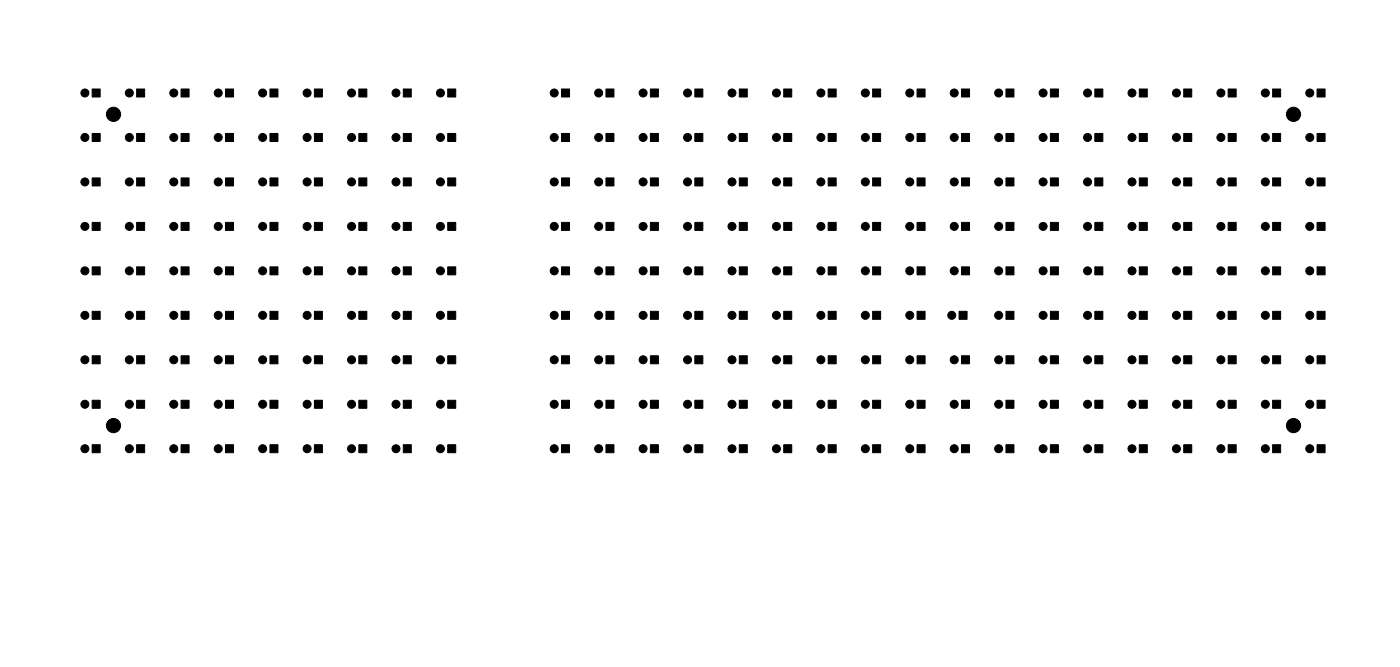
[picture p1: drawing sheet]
<svg xmlns="http://www.w3.org/2000/svg" width="315mm" height="150mm" viewBox="0 0 315 150" stroke-linecap="round" stroke-linejoin="round" font-family="sans-serif">
<g fill="#000" stroke="#000" stroke-width=".22">
<path d="M20.7 30h1.8v1.8h-1.8zM20.7 20h1.8v1.8h-1.8zM30.7 20h1.8v1.8h-1.8zM30.7 30h1.8v1.8h-1.8zM40.7 20h1.8v1.8h-1.8zM40.7 30h1.8v1.8h-1.8zM50.7 30h1.8v1.8h-1.8zM50.7 20h1.8v1.8h-1.8zM60.7 30h1.8v1.8h-1.8zM60.7 20h1.8v1.8h-1.8zM70.7 20h1.8v1.8h-1.8zM70.7 30h1.8v1.8h-1.8z"/>
<path d="M80.7 30h1.8v1.8h-1.8zM80.7 20h1.8v1.8h-1.8zM90.7 30h1.8v1.8h-1.8zM90.7 20h1.8v1.8h-1.8zM100.7 20h1.8v1.8h-1.8zM100.7 30h1.8v1.8h-1.8zM126.3 30h1.8v1.8h-1.8zM126.3 20h1.8v1.8h-1.8zM136.3 30h1.8v1.8h-1.8zM136.3 20h1.8v1.8h-1.8zM146.3 20h1.8v1.8h-1.8zM146.3 30h1.8v1.8h-1.8z"/>
<path d="M156.3 30h1.8v1.8h-1.8zM156.3 20h1.8v1.8h-1.8zM166.3 20h1.8v1.8h-1.8zM166.3 30h1.8v1.8h-1.8zM176.3 30h1.8v1.8h-1.8zM176.3 20h1.8v1.8h-1.8zM186.3 20h1.8v1.8h-1.8zM186.3 30h1.8v1.8h-1.8zM196.3 30h1.8v1.8h-1.8zM196.3 20h1.8v1.8h-1.8zM206.3 30h1.8v1.8h-1.8zM206.3 20h1.8v1.8h-1.8z"/>
<path d="M216.3 20h1.8v1.8h-1.8zM216.3 30h1.8v1.8h-1.8zM226.3 20h1.8v1.8h-1.8zM226.3 30h1.8v1.8h-1.8zM236.3 20h1.8v1.8h-1.8zM236.3 30h1.8v1.8h-1.8zM246.3 20h1.8v1.8h-1.8zM246.3 30h1.8v1.8h-1.8zM256.3 20h1.8v1.8h-1.8zM256.3 30h1.8v1.8h-1.8zM266.3 20h1.8v1.8h-1.8zM266.3 30h1.8v1.8h-1.8z"/>
<path d="M276.3 30h1.8v1.8h-1.8zM276.3 20h1.8v1.8h-1.8zM286.3 20h1.8v1.8h-1.8zM286.3 30h1.8v1.8h-1.8zM296.3 20h1.8v1.8h-1.8zM296.3 30h1.8v1.8h-1.8zM20.7 50h1.8v1.8h-1.8zM20.7 40h1.8v1.8h-1.8zM30.7 40h1.8v1.8h-1.8zM30.7 50h1.8v1.8h-1.8zM40.7 50h1.8v1.8h-1.8zM40.7 40h1.8v1.8h-1.8z"/>
<path d="M50.7 50h1.8v1.8h-1.8zM50.7 40h1.8v1.8h-1.8zM60.7 40h1.8v1.8h-1.8zM60.7 50h1.8v1.8h-1.8zM70.7 40h1.8v1.8h-1.8zM70.7 50h1.8v1.8h-1.8zM80.7 40h1.8v1.8h-1.8zM80.7 50h1.8v1.8h-1.8zM90.7 40h1.8v1.8h-1.8zM90.7 50h1.8v1.8h-1.8zM100.7 40h1.8v1.8h-1.8zM100.7 50h1.8v1.8h-1.8z"/>
<path d="M126.3 40h1.8v1.8h-1.8zM126.3 50h1.8v1.8h-1.8zM136.3 50h1.8v1.8h-1.8zM136.3 40h1.8v1.8h-1.8zM146.3 40h1.8v1.8h-1.8zM146.3 50h1.8v1.8h-1.8zM156.3 50h1.8v1.8h-1.8zM156.3 40h1.8v1.8h-1.8zM166.3 50h1.8v1.8h-1.8zM166.3 40h1.8v1.8h-1.8zM176.3 40h1.8v1.8h-1.8zM176.3 50h1.8v1.8h-1.8z"/>
<path d="M186.3 50h1.8v1.8h-1.8zM186.3 40h1.8v1.8h-1.8zM196.3 50h1.8v1.8h-1.8zM196.3 40h1.8v1.8h-1.8zM206.3 50h1.8v1.8h-1.8zM206.3 40h1.8v1.8h-1.8zM216.3 40h1.8v1.8h-1.8zM216.3 50h1.8v1.8h-1.8zM226.3 50h1.8v1.8h-1.8zM226.3 40h1.8v1.8h-1.8zM236.3 40h1.8v1.8h-1.8zM236.3 50h1.8v1.8h-1.8z"/>
<path d="M246.3 40h1.8v1.8h-1.8zM246.3 50h1.8v1.8h-1.8zM256.3 50h1.8v1.8h-1.8zM256.3 40h1.8v1.8h-1.8zM266.3 40h1.8v1.8h-1.8zM266.3 50h1.8v1.8h-1.8zM276.3 50h1.8v1.8h-1.8zM276.3 40h1.8v1.8h-1.8zM286.3 40h1.8v1.8h-1.8zM286.3 50h1.8v1.8h-1.8zM296.3 50h1.8v1.8h-1.8zM296.3 40h1.8v1.8h-1.8z"/>
<path d="M20.7 60h1.8v1.8h-1.8zM20.7 70h1.8v1.8h-1.8zM30.7 70h1.8v1.8h-1.8zM30.7 60h1.8v1.8h-1.8zM40.7 70h1.8v1.8h-1.8zM40.7 60h1.8v1.8h-1.8zM50.7 70h1.8v1.8h-1.8zM50.7 60h1.8v1.8h-1.8zM60.7 70h1.8v1.8h-1.8zM60.7 60h1.8v1.8h-1.8zM70.7 60h1.8v1.8h-1.8zM70.7 70h1.8v1.8h-1.8z"/>
<path d="M80.7 60h1.8v1.8h-1.8zM80.7 70h1.8v1.8h-1.8zM90.7 70h1.8v1.8h-1.8zM90.7 60h1.8v1.8h-1.8zM100.7 70h1.8v1.8h-1.8zM100.7 60h1.8v1.8h-1.8zM126.3 70h1.8v1.8h-1.8zM126.3 60h1.8v1.8h-1.8zM136.3 60h1.8v1.8h-1.8zM136.3 70h1.8v1.8h-1.8zM146.3 70h1.8v1.8h-1.8zM146.3 60h1.8v1.8h-1.8z"/>
<path d="M156.3 70h1.8v1.8h-1.8zM156.3 60h1.8v1.8h-1.8zM166.3 70h1.8v1.8h-1.8zM166.3 60h1.8v1.8h-1.8zM176.3 60h1.8v1.8h-1.8zM176.3 70h1.8v1.8h-1.8zM186.3 70h1.8v1.8h-1.8zM186.3 60h1.8v1.8h-1.8zM196.3 60h1.8v1.8h-1.8zM196.3 70h1.8v1.8h-1.8zM206.3 60h1.8v1.8h-1.8zM206.3 70h1.8v1.8h-1.8z"/>
<path d="M215.8 70h1.8v1.8h-1.8zM216.3 60h1.8v1.8h-1.8zM226.3 60h1.8v1.8h-1.8zM226.3 70h1.8v1.8h-1.8zM236.3 60h1.8v1.8h-1.8zM236.3 70h1.8v1.8h-1.8zM246.3 60h1.8v1.8h-1.8zM246.3 70h1.8v1.8h-1.8zM256.3 60h1.8v1.8h-1.8zM256.3 70h1.8v1.8h-1.8zM266.3 70h1.8v1.8h-1.8zM266.3 60h1.8v1.8h-1.8z"/>
<path d="M276.3 70h1.8v1.8h-1.8zM276.3 60h1.8v1.8h-1.8zM286.3 60h1.8v1.8h-1.8zM286.3 70h1.8v1.8h-1.8zM296.3 60h1.8v1.8h-1.8zM296.3 70h1.8v1.8h-1.8zM20.7 90h1.8v1.8h-1.8zM20.7 80h1.8v1.8h-1.8zM30.7 80h1.8v1.8h-1.8zM30.7 90h1.8v1.8h-1.8zM40.7 90h1.8v1.8h-1.8zM40.7 80h1.8v1.8h-1.8z"/>
<path d="M50.7 90h1.8v1.8h-1.8zM50.7 80h1.8v1.8h-1.8zM60.7 80h1.8v1.8h-1.8zM60.7 90h1.8v1.8h-1.8zM70.7 80h1.8v1.8h-1.8zM70.7 90h1.8v1.8h-1.8zM80.7 80h1.8v1.8h-1.8zM80.7 90h1.8v1.8h-1.8zM90.7 90h1.8v1.8h-1.8zM90.7 80h1.8v1.8h-1.8zM100.7 90h1.8v1.8h-1.8zM100.7 80h1.8v1.8h-1.8z"/>
<path d="M126.3 90h1.8v1.8h-1.8zM126.3 80h1.8v1.8h-1.8zM136.3 90h1.8v1.8h-1.8zM136.3 80h1.8v1.8h-1.8zM146.3 90h1.8v1.8h-1.8zM146.3 80h1.8v1.8h-1.8zM156.3 90h1.8v1.8h-1.8zM156.3 80h1.8v1.8h-1.8zM166.3 80h1.8v1.8h-1.8zM166.3 90h1.8v1.8h-1.8zM176.3 90h1.8v1.8h-1.8zM176.3 80h1.8v1.8h-1.8z"/>
<path d="M186.3 80h1.8v1.8h-1.8zM186.3 90h1.8v1.8h-1.8zM196.3 80h1.8v1.8h-1.8zM196.3 90h1.8v1.8h-1.8zM206.3 80h1.8v1.8h-1.8zM206.3 90h1.8v1.8h-1.8zM216.3 90h1.8v1.8h-1.8zM216.3 80h1.8v1.8h-1.8zM226.3 90h1.8v1.8h-1.8zM226.3 80h1.8v1.8h-1.8zM236.3 90h1.8v1.8h-1.8zM236.3 80h1.8v1.8h-1.8z"/>
<path d="M246.3 80h1.8v1.8h-1.8zM246.3 90h1.8v1.8h-1.8zM256.3 90h1.8v1.8h-1.8zM256.3 80h1.8v1.8h-1.8zM266.3 90h1.8v1.8h-1.8zM266.3 80h1.8v1.8h-1.8zM276.3 90h1.8v1.8h-1.8zM276.3 80h1.8v1.8h-1.8zM286.3 80h1.8v1.8h-1.8zM286.3 90h1.8v1.8h-1.8zM296.3 80h1.8v1.8h-1.8zM296.3 90h1.8v1.8h-1.8z"/>
<path d="M20.7 100h1.8v1.8h-1.8zM30.7 100h1.8v1.8h-1.8zM40.7 100h1.8v1.8h-1.8zM50.7 100h1.8v1.8h-1.8zM60.7 100h1.8v1.8h-1.8zM70.7 100h1.8v1.8h-1.8zM80.7 100h1.8v1.8h-1.8zM90.7 100h1.8v1.8h-1.8zM100.7 100h1.8v1.8h-1.8zM126.3 100h1.8v1.8h-1.8zM136.3 100h1.8v1.8h-1.8zM146.3 100h1.8v1.8h-1.8z"/>
<path d="M156.3 100h1.8v1.8h-1.8zM166.3 100h1.8v1.8h-1.8zM176.3 100h1.8v1.8h-1.8zM186.3 100h1.8v1.8h-1.8zM196.3 100h1.8v1.8h-1.8zM206.3 100h1.8v1.8h-1.8zM216.3 100h1.8v1.8h-1.8zM226.3 100h1.8v1.8h-1.8zM236.3 100h1.8v1.8h-1.8zM246.3 100h1.8v1.8h-1.8zM256.3 100h1.8v1.8h-1.8zM266.3 100h1.8v1.8h-1.8z"/>
<path d="M276.3 100h1.8v1.8h-1.8zM286.3 100h1.8v1.8h-1.8zM296.3 100h1.8v1.8h-1.8z"/>
<circle cx="19.1" cy="20.9" r=".9"/>
<circle cx="19.1" cy="30.9" r=".9"/>
<circle cx="25.5" cy="25.7" r="1.6"/>
<circle cx="29.1" cy="20.9" r=".9"/>
<circle cx="29.1" cy="30.9" r=".9"/>
<circle cx="39.1" cy="20.9" r=".9"/>
<circle cx="39.1" cy="30.9" r=".9"/>
<circle cx="49.1" cy="20.9" r=".9"/>
<circle cx="49.1" cy="30.9" r=".9"/>
<circle cx="59.1" cy="20.9" r=".9"/>
<circle cx="59.1" cy="30.9" r=".9"/>
<circle cx="69.1" cy="20.9" r=".9"/>
<circle cx="69.1" cy="30.9" r=".9"/>
<circle cx="79.1" cy="20.9" r=".9"/>
<circle cx="79.1" cy="30.9" r=".9"/>
<circle cx="89.1" cy="20.9" r=".9"/>
<circle cx="89.1" cy="30.9" r=".9"/>
<circle cx="99.1" cy="20.9" r=".9"/>
<circle cx="99.1" cy="30.9" r=".9"/>
<circle cx="124.7" cy="20.9" r=".9"/>
<circle cx="124.7" cy="30.9" r=".9"/>
<circle cx="134.7" cy="20.9" r=".9"/>
<circle cx="134.7" cy="30.9" r=".9"/>
<circle cx="144.7" cy="20.9" r=".9"/>
<circle cx="144.7" cy="30.9" r=".9"/>
<circle cx="154.7" cy="20.9" r=".9"/>
<circle cx="154.7" cy="30.9" r=".9"/>
<circle cx="164.7" cy="20.9" r=".9"/>
<circle cx="164.7" cy="30.9" r=".9"/>
<circle cx="174.7" cy="20.9" r=".9"/>
<circle cx="174.7" cy="30.9" r=".9"/>
<circle cx="184.7" cy="20.9" r=".9"/>
<circle cx="184.7" cy="30.9" r=".9"/>
<circle cx="194.7" cy="20.9" r=".9"/>
<circle cx="194.7" cy="30.9" r=".9"/>
<circle cx="204.7" cy="20.9" r=".9"/>
<circle cx="204.7" cy="30.9" r=".9"/>
<circle cx="214.7" cy="20.9" r=".9"/>
<circle cx="214.7" cy="30.9" r=".9"/>
<circle cx="224.7" cy="20.9" r=".9"/>
<circle cx="224.7" cy="30.9" r=".9"/>
<circle cx="234.7" cy="20.9" r=".9"/>
<circle cx="234.7" cy="30.9" r=".9"/>
<circle cx="244.7" cy="20.9" r=".9"/>
<circle cx="244.7" cy="30.9" r=".9"/>
<circle cx="254.7" cy="20.9" r=".9"/>
<circle cx="254.7" cy="30.9" r=".9"/>
<circle cx="264.7" cy="20.9" r=".9"/>
<circle cx="264.7" cy="30.9" r=".9"/>
<circle cx="274.7" cy="20.9" r=".9"/>
<circle cx="274.7" cy="30.9" r=".9"/>
<circle cx="284.7" cy="20.9" r=".9"/>
<circle cx="284.7" cy="30.9" r=".9"/>
<circle cx="291" cy="25.7" r="1.6"/>
<circle cx="294.7" cy="20.9" r=".9"/>
<circle cx="294.7" cy="30.9" r=".9"/>
<circle cx="19.1" cy="50.9" r=".9"/>
<circle cx="19.1" cy="40.9" r=".9"/>
<circle cx="29.1" cy="50.9" r=".9"/>
<circle cx="29.1" cy="40.9" r=".9"/>
<circle cx="39.1" cy="50.9" r=".9"/>
<circle cx="39.1" cy="40.9" r=".9"/>
<circle cx="49.1" cy="50.9" r=".9"/>
<circle cx="49.1" cy="40.9" r=".9"/>
<circle cx="59.1" cy="50.9" r=".9"/>
<circle cx="59.1" cy="40.9" r=".9"/>
<circle cx="69.1" cy="50.9" r=".9"/>
<circle cx="69.1" cy="40.9" r=".9"/>
<circle cx="79.1" cy="50.9" r=".9"/>
<circle cx="79.1" cy="40.9" r=".9"/>
<circle cx="89.1" cy="50.9" r=".9"/>
<circle cx="89.1" cy="40.9" r=".9"/>
<circle cx="99.1" cy="50.9" r=".9"/>
<circle cx="99.1" cy="40.9" r=".9"/>
<circle cx="124.7" cy="50.9" r=".9"/>
<circle cx="124.7" cy="40.9" r=".9"/>
<circle cx="134.7" cy="50.9" r=".9"/>
<circle cx="134.7" cy="40.9" r=".9"/>
<circle cx="144.7" cy="50.9" r=".9"/>
<circle cx="144.7" cy="40.9" r=".9"/>
<circle cx="154.7" cy="50.9" r=".9"/>
<circle cx="154.7" cy="40.9" r=".9"/>
<circle cx="164.7" cy="50.9" r=".9"/>
<circle cx="164.7" cy="40.9" r=".9"/>
<circle cx="174.7" cy="50.9" r=".9"/>
<circle cx="174.7" cy="40.9" r=".9"/>
<circle cx="184.7" cy="50.9" r=".9"/>
<circle cx="184.7" cy="40.9" r=".9"/>
<circle cx="194.7" cy="50.9" r=".9"/>
<circle cx="194.7" cy="40.9" r=".9"/>
<circle cx="204.7" cy="50.9" r=".9"/>
<circle cx="204.7" cy="40.9" r=".9"/>
<circle cx="214.7" cy="50.9" r=".9"/>
<circle cx="214.7" cy="40.9" r=".9"/>
<circle cx="224.7" cy="50.9" r=".9"/>
<circle cx="224.7" cy="40.9" r=".9"/>
<circle cx="234.7" cy="50.9" r=".9"/>
<circle cx="234.7" cy="40.9" r=".9"/>
<circle cx="244.7" cy="50.9" r=".9"/>
<circle cx="244.7" cy="40.9" r=".9"/>
<circle cx="254.7" cy="50.9" r=".9"/>
<circle cx="254.7" cy="40.9" r=".9"/>
<circle cx="264.7" cy="50.9" r=".9"/>
<circle cx="264.7" cy="40.9" r=".9"/>
<circle cx="274.7" cy="50.9" r=".9"/>
<circle cx="274.7" cy="40.9" r=".9"/>
<circle cx="284.7" cy="50.9" r=".9"/>
<circle cx="284.7" cy="40.9" r=".9"/>
<circle cx="294.7" cy="50.9" r=".9"/>
<circle cx="294.7" cy="40.9" r=".9"/>
<circle cx="19.1" cy="70.9" r=".9"/>
<circle cx="19.1" cy="60.9" r=".9"/>
<circle cx="29.1" cy="70.9" r=".9"/>
<circle cx="29.1" cy="60.9" r=".9"/>
<circle cx="39.1" cy="70.9" r=".9"/>
<circle cx="39.1" cy="60.9" r=".9"/>
<circle cx="49.1" cy="70.9" r=".9"/>
<circle cx="49.1" cy="60.9" r=".9"/>
<circle cx="59.1" cy="70.9" r=".9"/>
<circle cx="59.1" cy="60.9" r=".9"/>
<circle cx="69.1" cy="70.9" r=".9"/>
<circle cx="69.1" cy="60.9" r=".9"/>
<circle cx="79.1" cy="70.9" r=".9"/>
<circle cx="79.1" cy="60.9" r=".9"/>
<circle cx="89.1" cy="70.9" r=".9"/>
<circle cx="89.1" cy="60.9" r=".9"/>
<circle cx="99.1" cy="70.9" r=".9"/>
<circle cx="99.1" cy="60.9" r=".9"/>
<circle cx="124.7" cy="70.9" r=".9"/>
<circle cx="124.7" cy="60.9" r=".9"/>
<circle cx="134.7" cy="70.9" r=".9"/>
<circle cx="134.7" cy="60.9" r=".9"/>
<circle cx="144.7" cy="70.9" r=".9"/>
<circle cx="144.7" cy="60.9" r=".9"/>
<circle cx="154.7" cy="70.9" r=".9"/>
<circle cx="154.7" cy="60.9" r=".9"/>
<circle cx="164.7" cy="70.9" r=".9"/>
<circle cx="164.7" cy="60.9" r=".9"/>
<circle cx="174.7" cy="70.9" r=".9"/>
<circle cx="174.7" cy="60.9" r=".9"/>
<circle cx="184.7" cy="70.9" r=".9"/>
<circle cx="184.7" cy="60.9" r=".9"/>
<circle cx="194.7" cy="70.9" r=".9"/>
<circle cx="194.7" cy="60.9" r=".9"/>
<circle cx="204.7" cy="70.9" r=".9"/>
<circle cx="204.7" cy="60.9" r=".9"/>
<circle cx="214.1" cy="70.9" r=".9"/>
<circle cx="214.7" cy="60.9" r=".9"/>
<circle cx="224.7" cy="70.9" r=".9"/>
<circle cx="224.7" cy="60.9" r=".9"/>
<circle cx="234.7" cy="70.9" r=".9"/>
<circle cx="234.7" cy="60.9" r=".9"/>
<circle cx="244.7" cy="70.9" r=".9"/>
<circle cx="244.7" cy="60.9" r=".9"/>
<circle cx="254.7" cy="70.9" r=".9"/>
<circle cx="254.7" cy="60.9" r=".9"/>
<circle cx="264.7" cy="70.9" r=".9"/>
<circle cx="264.7" cy="60.9" r=".9"/>
<circle cx="274.7" cy="70.9" r=".9"/>
<circle cx="274.7" cy="60.9" r=".9"/>
<circle cx="284.7" cy="70.9" r=".9"/>
<circle cx="284.7" cy="60.9" r=".9"/>
<circle cx="294.7" cy="70.9" r=".9"/>
<circle cx="294.7" cy="60.9" r=".9"/>
<circle cx="19.1" cy="80.9" r=".9"/>
<circle cx="19.1" cy="90.9" r=".9"/>
<circle cx="25.5" cy="95.7" r="1.6"/>
<circle cx="29.1" cy="80.9" r=".9"/>
<circle cx="29.1" cy="90.9" r=".9"/>
<circle cx="39.1" cy="80.9" r=".9"/>
<circle cx="39.1" cy="90.9" r=".9"/>
<circle cx="49.1" cy="90.9" r=".9"/>
<circle cx="49.1" cy="80.9" r=".9"/>
<circle cx="59.1" cy="90.9" r=".9"/>
<circle cx="59.1" cy="80.9" r=".9"/>
<circle cx="69.1" cy="80.9" r=".9"/>
<circle cx="69.1" cy="90.9" r=".9"/>
<circle cx="79.1" cy="80.9" r=".9"/>
<circle cx="79.1" cy="90.9" r=".9"/>
<circle cx="89.1" cy="90.9" r=".9"/>
<circle cx="89.1" cy="80.9" r=".9"/>
<circle cx="99.1" cy="90.9" r=".9"/>
<circle cx="99.1" cy="80.9" r=".9"/>
<circle cx="124.7" cy="80.9" r=".9"/>
<circle cx="124.7" cy="90.9" r=".9"/>
<circle cx="134.7" cy="80.9" r=".9"/>
<circle cx="134.7" cy="90.9" r=".9"/>
<circle cx="144.7" cy="90.9" r=".9"/>
<circle cx="144.7" cy="80.9" r=".9"/>
<circle cx="154.7" cy="90.9" r=".9"/>
<circle cx="154.7" cy="80.9" r=".9"/>
<circle cx="164.7" cy="80.9" r=".9"/>
<circle cx="164.7" cy="90.9" r=".9"/>
<circle cx="174.7" cy="90.9" r=".9"/>
<circle cx="174.7" cy="80.9" r=".9"/>
<circle cx="184.7" cy="90.9" r=".9"/>
<circle cx="184.7" cy="80.9" r=".9"/>
<circle cx="194.7" cy="80.9" r=".9"/>
<circle cx="194.7" cy="90.9" r=".9"/>
<circle cx="204.7" cy="80.9" r=".9"/>
<circle cx="204.7" cy="90.9" r=".9"/>
<circle cx="214.7" cy="90.9" r=".9"/>
<circle cx="214.7" cy="80.9" r=".9"/>
<circle cx="224.7" cy="80.9" r=".9"/>
<circle cx="224.7" cy="90.9" r=".9"/>
<circle cx="234.7" cy="90.9" r=".9"/>
<circle cx="234.7" cy="80.9" r=".9"/>
<circle cx="244.7" cy="90.9" r=".9"/>
<circle cx="244.7" cy="80.9" r=".9"/>
<circle cx="254.7" cy="80.9" r=".9"/>
<circle cx="254.7" cy="90.9" r=".9"/>
<circle cx="264.7" cy="90.9" r=".9"/>
<circle cx="264.7" cy="80.9" r=".9"/>
<circle cx="274.7" cy="80.9" r=".9"/>
<circle cx="274.7" cy="90.9" r=".9"/>
<circle cx="284.7" cy="90.9" r=".9"/>
<circle cx="284.7" cy="80.9" r=".9"/>
<circle cx="291" cy="95.7" r="1.6"/>
<circle cx="294.7" cy="80.9" r=".9"/>
<circle cx="294.7" cy="90.9" r=".9"/>
<circle cx="19.1" cy="100.9" r=".9"/>
<circle cx="29.1" cy="100.9" r=".9"/>
<circle cx="39.1" cy="100.9" r=".9"/>
<circle cx="49.1" cy="100.9" r=".9"/>
<circle cx="59.1" cy="100.9" r=".9"/>
<circle cx="69.1" cy="100.9" r=".9"/>
<circle cx="79.1" cy="100.9" r=".9"/>
<circle cx="89.1" cy="100.9" r=".9"/>
<circle cx="99.1" cy="100.9" r=".9"/>
<circle cx="124.7" cy="100.9" r=".9"/>
<circle cx="134.7" cy="100.9" r=".9"/>
<circle cx="144.7" cy="100.9" r=".9"/>
<circle cx="154.7" cy="100.9" r=".9"/>
<circle cx="164.7" cy="100.9" r=".9"/>
<circle cx="174.7" cy="100.9" r=".9"/>
<circle cx="184.7" cy="100.9" r=".9"/>
<circle cx="194.7" cy="100.9" r=".9"/>
<circle cx="204.7" cy="100.9" r=".9"/>
<circle cx="214.7" cy="100.9" r=".9"/>
<circle cx="224.7" cy="100.9" r=".9"/>
<circle cx="234.7" cy="100.9" r=".9"/>
<circle cx="244.7" cy="100.9" r=".9"/>
<circle cx="254.7" cy="100.9" r=".9"/>
<circle cx="264.7" cy="100.9" r=".9"/>
<circle cx="274.7" cy="100.9" r=".9"/>
<circle cx="284.7" cy="100.9" r=".9"/>
<circle cx="294.7" cy="100.9" r=".9"/>
</g>
</svg>
